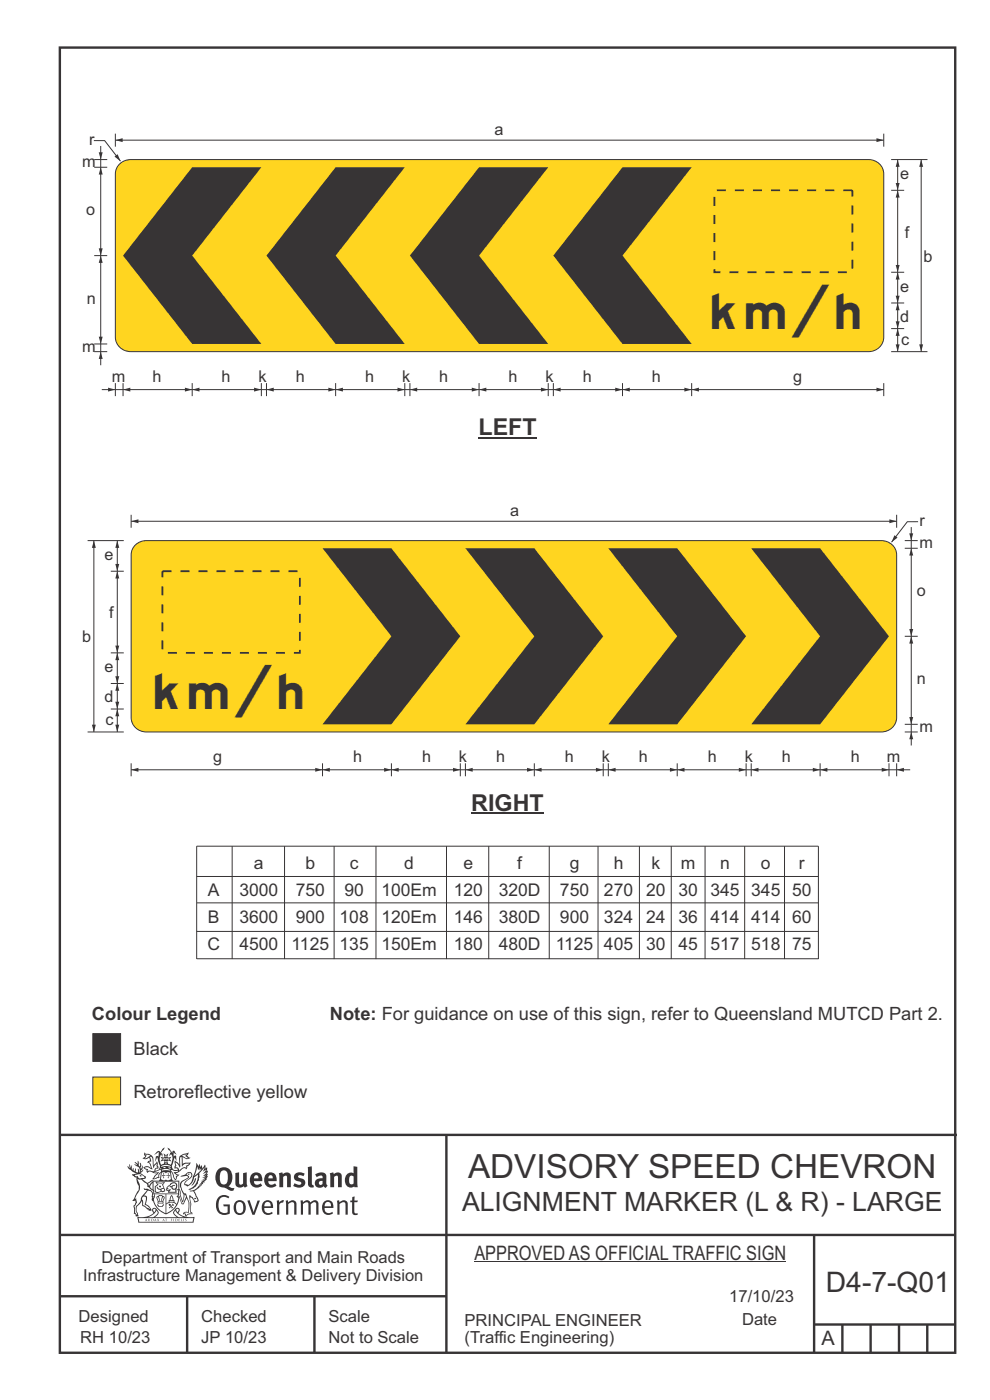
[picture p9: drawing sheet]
<svg xmlns="http://www.w3.org/2000/svg" width="210mm" height="297mm" viewBox="0 0 210 297" stroke-linecap="round" stroke-linejoin="round" font-family="sans-serif">
<defs><g id="words">
<g font-size="10.4" fill="#373435">
<text x="149.5" y="69.7">km/h</text>
<text x="31.4" y="150.4">km/h</text>
</g>
<text font-size="7.1" fill="#373435" x="99.3" y="250">ADVISORY SPEED CHEVRON</text>
<text font-size="6" fill="#373435" x="175.2" y="274.1">D4-7-Q01</text>
<text font-size="5.6" fill="#373435" x="98" y="257">ALIGNMENT MARKER (L &amp; R) - LARGE</text>
<g font-size="4.9" fill="#373435">
<text x="101.5" y="92.3">LEFT</text>
<text x="100" y="172">RIGHT</text>
</g>
<g font-size="4.2" fill="#373435">
<text x="100.6" y="267.2">APPROVED AS OFFICIAL TRAFFIC SIGN</text>
<text x="174.3" y="285.4">A</text>
</g>
<g font-size="3.9" fill="#373435">
<text x="19.5" y="216.4">Colour Legend</text>
<text x="70" y="216.4">Note: For guidance on use of this sign, refer to Queensland MUTCD Part 2.</text>
<text x="28.3" y="223.9">Black</text>
<text x="28.3" y="233">Retroreflective yellow</text>
</g>
<g font-size="3.7" fill="#373435">
<text x="53.9" y="184.3">a</text>
<text x="64.8" y="184.3">b</text>
<text x="74.2" y="184.3">c</text>
<text x="85.7" y="184.3">d</text>
<text x="98.3" y="184.3">e</text>
<text x="109.7" y="184.3">f</text>
<text x="120.8" y="184.3">g</text>
<text x="130.2" y="184.3">h</text>
<text x="138.2" y="184.3">k</text>
<text x="144.4" y="184.3">m</text>
<text x="152.7" y="184.3">n</text>
<text x="161.4" y="184.3">o</text>
<text x="169.5" y="184.3">r</text>
<text x="44.1" y="190.1">A</text>
<text x="50.8" y="190.1">3000</text>
<text x="62.7" y="190.1">750</text>
<text x="73.1" y="190.1">90</text>
<text x="80.9" y="190.1">100Em</text>
<text x="96.3" y="190.1">120</text>
<text x="105.8" y="190.1">320D</text>
<text x="118.8" y="190.1">750</text>
<text x="128.1" y="190.1">270</text>
<text x="137" y="190.1">20</text>
<text x="143.9" y="190.1">30</text>
<text x="150.7" y="190.1">345</text>
<text x="159.4" y="190.1">345</text>
<text x="168" y="190.1">50</text>
<text x="44.1" y="195.9">B</text>
<text x="50.8" y="195.8">3600</text>
<text x="62.7" y="195.8">900</text>
<text x="72" y="195.8">108</text>
<text x="80.9" y="195.8">120Em</text>
<text x="96.3" y="195.8">146</text>
<text x="105.8" y="195.8">380D</text>
<text x="118.8" y="195.8">900</text>
<text x="128.1" y="195.8">324</text>
<text x="137" y="195.8">24</text>
<text x="143.9" y="195.8">36</text>
<text x="150.7" y="195.8">414</text>
<text x="159.4" y="195.8">414</text>
<text x="168" y="195.8">60</text>
<text x="44" y="201.6">C</text>
<text x="50.8" y="201.5">4500</text>
<text x="61.8" y="201.5">1125</text>
<text x="72" y="201.5">135</text>
<text x="80.9" y="201.5">150Em</text>
<text x="96.3" y="201.5">180</text>
<text x="105.8" y="201.5">480D</text>
<text x="117.9" y="201.5">1125</text>
<text x="128.1" y="201.5">405</text>
<text x="137" y="201.5">30</text>
<text x="143.9" y="201.5">45</text>
<text x="150.7" y="201.5">517</text>
<text x="159.4" y="201.5">518</text>
<text x="168" y="201.5">75</text>
</g>
<g font-size="3.5" fill="#373435">
<text x="21.6" y="267.9">Department of Transport and Main Roads</text>
<text x="17.7" y="271.8">Infrastructure Management &amp; Delivery Division</text>
<text x="16.7" y="280.4">Designed</text>
<text x="42.7" y="280.4">Checked</text>
<text x="69.7" y="280.4">Scale</text>
<text x="98.5" y="281.3">PRINCIPAL ENGINEER</text>
<text x="154.7" y="276.1">17/10/23</text>
<text x="157.4" y="281.2">Date</text>
<text x="17" y="284.8">RH 10/23</text>
<text x="42.7" y="284.8">JP 10/23</text>
<text x="69.7" y="285">Not to Scale</text>
<text x="98.5" y="284.8">(Traffic Engineering)</text>
</g>
<g font-size="3.4" fill="#373435">
<text x="104.9" y="28.7">a</text>
<text x="17.4" y="35.4">m</text>
<text x="18.9" y="30.7">r</text>
<text x="191" y="37.9">e</text>
<text x="18.3" y="45.7">o</text>
<text x="191.9" y="50.4">f</text>
<text x="195.9" y="55.5">b</text>
<text x="18.4" y="64.4">n</text>
<text x="191" y="61.9">e</text>
<text x="191" y="68.3">d</text>
<text x="17.4" y="74.6">m</text>
<text x="191.2" y="73.1">c</text>
<text x="23.7" y="81">m</text>
<text x="32.3" y="81">h</text>
<text x="47" y="81">h</text>
<text x="54.9" y="81">k</text>
<text x="62.8" y="81">h</text>
<text x="77.4" y="81">h</text>
<text x="85.3" y="81">k</text>
<text x="93.2" y="81">h</text>
<text x="107.9" y="81">h</text>
<text x="115.7" y="81">k</text>
<text x="123.6" y="81">h</text>
<text x="138.3" y="81">h</text>
<text x="168.2" y="81">g</text>
<text x="108.2" y="109.6">a</text>
<text x="195" y="111.6">r</text>
<text x="22.2" y="118.7">e</text>
<text x="195" y="116.2">m</text>
<text x="23.1" y="131.2">f</text>
<text x="194.5" y="126.4">o</text>
<text x="17.4" y="136.3">b</text>
<text x="22.2" y="142.7">e</text>
<text x="22.2" y="149">d</text>
<text x="194.5" y="145.1">n</text>
<text x="22.4" y="153.8">c</text>
<text x="195" y="155.3">m</text>
<text x="45.2" y="161.6">g</text>
<text x="74.9" y="161.6">h</text>
<text x="89.5" y="161.6">h</text>
<text x="97.4" y="161.6">k</text>
<text x="105.2" y="161.6">h</text>
<text x="119.8" y="161.6">h</text>
<text x="127.7" y="161.6">k</text>
<text x="135.5" y="161.6">h</text>
<text x="150.2" y="161.6">h</text>
<text x="158" y="161.6">k</text>
<text x="165.8" y="161.6">h</text>
<text x="180.5" y="161.6">h</text>
<text x="188.1" y="161.6">m</text>
</g>
</g></defs>
<g fill="none" stroke="#373435" stroke-width=".51">
<path d="M12.7 10.1h189.9v276.9h-189.9zM12.7 240.8h190.3M94.7 240.8v46.2M12.7 262h190M12.7 275h82M39.7 275v12M66.7 275v12M172.7 262v25M172.7 281h30M178.7 281v6M184.7 281v6M190.7 281v6"/>
<path d="M196.7 281v6"/>
</g>
<path d="M19.7 228.5h5.9v5.9h-5.9z" fill-rule="evenodd" fill="#ffd520" stroke="#373435" stroke-width=".21"/>
<path d="M19.7 219.3h5.9v5.9h-5.9z" fill-rule="evenodd" fill="#373435" stroke="#373435" stroke-width=".21"/>
<path d="M101.5 92.9h12.3M100 172.5h15.3" fill="none" stroke="#373435" stroke-width=".22"/>
<g fill="#373435">
<path d="M47 248.4a2.55 2.55 0 0 0 0 2.7l.3 .2a.81 .81 0 0 0 1-1v-.5a1.04 1.04 0 0 0-1.1-1.5zM46.3 248.1a1.82 1.82 0 0 1 2.1-.2 1.82 1.82 0 0 1 .9 1.8 2.29 2.29 0 0 1-.8 2l.7 .3h.5l-.2 .6a2.87 2.87 0 0 1-2-.7 2.12 2.12 0 0 1-1.7-3.1z" fill-rule="evenodd"/>
<path d="M49.9 248.9l.8-.2v2a.46 .46 0 0 0 .3 .6 .46 .46 0 0 0 .6-.3v-2.1l.7-.2v2.4l.2 .5-.5 .3-.3-.3a1.02 1.02 0 0 1-1.2 .3 1.02 1.02 0 0 1-.6-1.1z" fill-rule="evenodd"/>
<path d="M54 249.5l-.1 .5h.9a.49 .49 0 0 0-.2-.6 .49 .49 0 0 0-.6 .1zM53.4 249.1a1.34 1.34 0 0 1 1.6-.2 1.34 1.34 0 0 1 .6 1.5v.2h-1.7a.77 .77 0 0 0 .5 .8 .77 .77 0 0 0 .9-.4l.3 .5a1.59 1.59 0 0 1-2 .2 1.59 1.59 0 0 1-.5-2.1z" fill-rule="evenodd"/>
<path d="M57 249.5l-.1 .5h1a.49 .49 0 0 0-.2-.6 .49 .49 0 0 0-.7 .1zM56.4 249.1a1.34 1.34 0 0 1 1.6-.2 1.34 1.34 0 0 1 .7 1.5v.2h-1.8a.77 .77 0 0 0 .5 .8 .77 .77 0 0 0 .9-.4l.4 .5a1.59 1.59 0 0 1-2.1 .2 1.59 1.59 0 0 1-.5-2.1z" fill-rule="evenodd"/>
<path d="M59.2 248.9l.7-.2 .1 .4a.95 .95 0 0 1 1-.3 .95 .95 0 0 1 .7 .8v2.3h-.8v-2.3a.46 .46 0 0 0-.8 .1v2.2h-.8z" fill-rule="evenodd"/>
<path d="M62.6 249.1a1.75 1.75 0 0 1 2-.1l-.2 .5-.6-.2a.43 .43 0 0 0-.6 .3l.4 .3a1.04 1.04 0 0 1 1.2 1.1 1.04 1.04 0 0 1-1.4 1l-1.2-.4 .3-.6 1 .4 .4-.4a.88 .88 0 0 0-1-.5l-.4-.2-.1-.4z" fill-rule="evenodd"/>
<path d="M65.3 247.6l.8-.2 .1 3.8 .3 .2 .1 .4a.88 .88 0 0 1-1 0 .88 .88 0 0 1-.3-1z" fill-rule="evenodd"/>
<path d="M67.8 250.6a.43 .43 0 0 0-.1 .7 .43 .43 0 0 0 .7-.1v-.7zM66.8 249.1a1.7 1.7 0 0 1 2.4 .1v1.9l.3 .4-.4 .5-.5-.4a1.03 1.03 0 0 1-1.7-.1 1.03 1.03 0 0 1 .8-1.5h.7v-.4a.8 .8 0 0 0-1.2 .1z" fill-rule="evenodd"/>
<path d="M70 248.9l.7-.2 .1 .4a.95 .95 0 0 1 1-.3 .95 .95 0 0 1 .7 .8v2.3h-.8v-2.3a.46 .46 0 0 0-.8 .1v2.2h-.8z" fill-rule="evenodd"/>
<path d="M74.3 249.5a1.48 1.48 0 0 0 0 1.7h.5l.2-.1v-1.5l-.3-.2zM75 247.4l.8 .1 .1 4.4h-.7l-.1-.2a1.26 1.26 0 0 1-1.4 0 1.26 1.26 0 0 1-.5-1.3 1.29 1.29 0 0 1 .4-1.4 1.29 1.29 0 0 1 1.4-.1z" fill-rule="evenodd"/>
<path d="M46.4 253.9a1.72 1.72 0 0 1 2.3 0l-.3 .3a1.24 1.24 0 0 0-1.4-.2 1.24 1.24 0 0 0-.6 1.4 1.49 1.49 0 0 0 1.2 1.9l.7-.1v-1.3h-.8l-.1-.4h1.3v1.9a1.93 1.93 0 0 1-2.2 0 1.93 1.93 0 0 1-.7-2.2l.2-.8z" fill-rule="evenodd"/>
<path d="M50.4 255.1a1.65 1.65 0 0 0 .2 2.2 .99 .99 0 0 0 1-1.4 .78 .78 0 0 0-.4-.8 .78 .78 0 0 0-.8 0zM50 254.9a1.33 1.33 0 0 1 1.6-.1 1.33 1.33 0 0 1 .5 1.4 1.31 1.31 0 0 1-1.3 1.6 1.31 1.31 0 0 1-1.2-1.6v-.6z" fill-rule="evenodd"/>
<path d="M52.5 254.7l.4-.1 .9 2.6 .8-2.5h.5l-1.1 3h-.5z" fill-rule="evenodd"/>
<path d="M56.3 255.2l-.2 .7h1.3a.7 .7 0 0 0-.3-.8 .7 .7 0 0 0-.8 .1zM55.9 255a1.22 1.22 0 0 1 1.5-.2 1.22 1.22 0 0 1 .5 1.5h-1.8a.93 .93 0 0 0 .5 1 .93 .93 0 0 0 1.1-.2l.2 .3a1.43 1.43 0 0 1-1.8 .1 1.43 1.43 0 0 1-.6-1.7z" fill-rule="evenodd"/>
<path d="M58.7 254.7l.4-.1 .1 .5 .4-.4 .6-.1-.2 .5a.66 .66 0 0 0-.8 .7v1.9h-.4z" fill-rule="evenodd"/>
<path d="M60.6 254.7l.4-.1 .1 .5a.94 .94 0 0 1 1-.5 .94 .94 0 0 1 .8 .8v2.3h-.5l-.1-2.5a.81 .81 0 0 0-1.2 .3v2.2h-.4z" fill-rule="evenodd"/>
<path d="M63.7 254.7l.5-.1 .1 .5 .4-.3a.78 .78 0 0 1 1.1 .3 .9 .9 0 0 1 1-.5 .9 .9 0 0 1 .8 .8v2.3h-.5l-.1-2.5a.67 .67 0 0 0-1.1 .3v2.2h-.5v-2.4l-.4-.3-.7 .4v2.3h-.5z" fill-rule="evenodd"/>
<path d="M69 255.2l-.1 .7h1.3a.7 .7 0 0 0-.3-.8 .7 .7 0 0 0-.9 .1zM68.7 255a1.22 1.22 0 0 1 1.5-.2 1.22 1.22 0 0 1 .5 1.5h-1.8a.93 .93 0 0 0 .4 1 .93 .93 0 0 0 1.2-.2l.2 .3a1.44 1.44 0 0 1-1.8 .1 1.44 1.44 0 0 1-.6-1.7z" fill-rule="evenodd"/>
<path d="M71.4 254.7l.5-.1 .1 .5a.94 .94 0 0 1 1-.5 .94 .94 0 0 1 .8 .8v2.3h-.5l-.1-2.5a.81 .81 0 0 0-1.2 .3v2.2h-.4z" fill-rule="evenodd"/>
<path d="M74.7 253.9l.5-.1v.9h.7l-.1 .3h-.6v2.2l.1 .2h.5l.1 .3a.75 .75 0 0 1-1.2-.6v-2.1h-.4v-.3h.4z" fill-rule="evenodd"/>
<path d="M30.8 244.9l1.1 .3-.9 .5h-.4l.6-.5zM31.8 245.4h.2a2.44 2.44 0 0 1 .4 1.9l.1 .5 .7-1-.1 .6 .3 .3a.57 .57 0 0 0-.6 .7l-1-.1-.5 .2 .2-.5-.8-.3 .7-.1 .9 .5 .1-.1-.6-1.3-.2-.2h.5zM30.7 244.4l-.1 .5 .2 .4-.6 .4a1.04 1.04 0 0 0 1.4-.1l.2 .6-.3 .1-.2 .4a.94 .94 0 0 1 .8 1.1l-.2-.1a1.16 1.16 0 0 0-1.5-.1l.3 .4 .4 .2 .1 .5 .2 .1 .1-.2a.94 .94 0 0 1 1.1 .2l.8 .1-1.2 1.2a1.13 1.13 0 0 0 1.2-.2l.4-.1-.1-.4 .5-.8a.83 .83 0 0 0-.6 1.1l-.3-.1-.7 .4 1.1-1.4-.5 .1-.5-.1 1.3-.5-.1-.1-.9 .4v-.3l.2-.2 .3 .1 .1-.3-.2-.4v-.6l-.1-.4-.7 1v-.7a1.42 1.42 0 0 0-1.6-1.8z" fill-rule="evenodd"/>
<path d="M38.5 245.2l.5-.2 .7-.1-.6 .3 .8 .5h-.3zM38.3 245.5l.2-.1 .1 2a1.69 1.69 0 0 1 1.6-.6l-.8 .5 .1 .5a1.1 1.1 0 0 0-1.5 .6l-.1-.5-.2-.2h-.5l.3-.4-.3-.7a1.42 1.42 0 0 1 .8 1.1l.2-.1zM37.1 246.2l.1 1-.2 .3 .1 .4h.5l.1 .2a.96 .96 0 0 1-1.1-.1l-.1 .1a1.06 1.06 0 0 0 1.3 .2v.1a.72 .72 0 0 1-1 .2l.3 .5 .6 .2-.4 .2-.1 .6-.2-.3-.4-1.1-.4-.4 .4 .9a1.54 1.54 0 0 0 .7 1.2l.2-.3a.58 .58 0 0 1 .4-.8l.2-.1h-.3l-.5-.3 .9-.5a.93 .93 0 0 1 1.2-.5v.2l.2-.2 .1-.5a.99 .99 0 0 0 .7-.8l-1.3 .1-.3 .2-.1-1.4 .9 .4 .9-.3h-.4l-.5-.4 .4-.7-.6 .2a1.46 1.46 0 0 0-1.4 2.1v.4l-.2-.4z" fill-rule="evenodd"/>
<path d="M35.6 248.9l.2 .1-.1 .3 .4 .1h-.4v.6l-.1-.6h-.3l.3-.1z" fill-rule="evenodd"/>
<path d="M34.6 248.9l.2 .1v.3l.3 .1h-.3l-.1 .6v-.6h-.4l.4-.1z" fill-rule="evenodd"/>
<path d="M34.3 248.8a.57 .57 0 0 1 .9 .2 .57 .57 0 0 1 .9-.2l.2 1.4h-.2a.57 .57 0 0 1-.9 0 .69 .69 0 0 1-1.1 0zM34.2 248.1l-.3 2.1-.2 .4h3l-.2-.4-.3-2.1h-.2v.2l-.8-.1-.8 .1v-.2z" fill-rule="evenodd"/>
<path d="M34.2 252.4a.3 .3 0 0 0 .6 0 .3 .3 0 0 0-.6 0zM33.3 250.9l.3 .3-.3 .4a.79 .79 0 0 0 0 1.3l.8-.2-.1-.3a.55 .55 0 0 1-.7-.6l.1-.1 .2 .3 .3 .2 .8-.2-.4-.7 .4-.4-.7 .2zM33 250.7l1.1 .2 .9-.2-.4 .6 .4 1.2a.56 .56 0 0 1-.8 .3l-.2 .1a.73 .73 0 0 1-.9 .1 .73 .73 0 0 1-.3-1v-.4l.6-.4z" fill-rule="evenodd"/>
<path d="M35.6 251.8l.7-.4a.58 .58 0 0 1 1-.1 .58 .58 0 0 1-.4 .9l-.3-.3a.43 .43 0 0 1 .6-.4 .57 .57 0 0 0-.8 .2l-.2-.1-.3 .1 .4 .2a.55 .55 0 0 0 .9 .4v.5h-1.3l.3-.4-.1-.1-.6 .1 .2-.3-.2-.1zM35.4 251.8l-.1 .2a.39 .39 0 0 0 .2 .6h.3l-.2 .4h1.9l-.1-.8a.86 .86 0 0 0-.1-1.3 .86 .86 0 0 0-1.3 .4z" fill-rule="evenodd"/>
<path d="M36 254.8h.8v.2h-.8zM36.4 253.8l.2 .8h-.4zM36.4 253.5l-.3 .5-.1 .6h-.2v.4l-.7 .4 .2 .1a1.48 1.48 0 0 1 2.1 .2l.2-.1-.6-.5v-.5h-.2l-.1-.6z" fill-rule="evenodd"/>
<path d="M35.8 255.4l.4 .1 .1 .3 .3-.2-.2-.2a.38 .38 0 0 1 .5 .5l-.2-.2-.3 .2 .3 .2-.3 .3-.1-.4-.4 .4-.1-.2 .4-.3-.1-.1-.2 .1z" fill-rule="evenodd"/>
<path d="M34.5 254h.2v.2l-.2 .6h-.2zM33.6 255.3h.9v.2a.55 .55 0 0 1-.8 .4v-.2l-.2-.1zM33.4 254h.2l.2 .8h-.2zM33.6 255l.8-.1 .1 .2h-.8zM33.8 253.7h.5l-.2 1.1h-.1zM33.3 253.8l-.1 .3 .3 1.1a.48 .48 0 0 0-.1 .6 .48 .48 0 0 0 .5 .2h.5a.49 .49 0 0 0 .2-.8l.3-1.1-.1-.3a1.42 1.42 0 0 0-1.5 0z" fill-rule="evenodd"/>
<path d="M33.7 251.5l.4 .1 .1 .3h-.3z" fill-rule="evenodd"/>
<path d="M41.3 250.1l.3-.2-.2 .8-.6 .8h-.2l.5-.7z" fill-rule="evenodd"/>
<path d="M39.7 249l.3-.2 .5 .2a.88 .88 0 0 1-.6 1.1 1.22 1.22 0 0 0-.8 1.3l.5 .2a.72 .72 0 0 0 .9-.4l.5-.8 .2-.6 .8-.6v.2a2.85 2.85 0 0 1-2 2.9l.1 .1a2.13 2.13 0 0 0 1.9-1.5v-.3a2.01 2.01 0 0 0 .3-1.7l1.1-1.3-.4 1 .7-.5-.7 1 .8-.4-.8 .8 .7-.2-.9 .6 .8-.1-.8 .4h.7l-.8 .3 .3 .2h-.4l.2 .3h-.4l.2 .3h-.4l.1 .2h-.1a2.16 2.16 0 0 1-2 1.1l.1 .2 .4-.1a.76 .76 0 0 1 .7 .8l.5 1.2-.6 .2a1.45 1.45 0 0 0-1.1-1.3l.2 1.8-.1 1.8 .4 .3a1.06 1.06 0 0 0-1.2 .4v-.3l-.5-.2a.87 .87 0 0 1 1.1-.1v-.7a4.4 4.4 0 0 0-.6-3.1l-.1-.3h-.2a2.16 2.16 0 0 1-.7-2.2l.3-.4 1.2-.7a.55 .55 0 0 0-.4-.8zM37.8 252.4a.76 .76 0 0 1 .3 1.1l.6 1.6 .4-1.7 .2 .1a.61 .61 0 0 1-.1 .9l-.3 .8-.2 .1-.7-1.6-.3 .1a1.18 1.18 0 0 0 .1-1.4zM41.8 247.5l.2 .7 .3-.5v.6l.4-.5a1.9 1.9 0 0 1-1.2 1.4l-.3 .3zM38.2 249.6l1.4-.2 .2 .2v.3l-.5 .2a1.26 1.26 0 0 0-.9 1.9l.2 .7a1.84 1.84 0 0 1 .1 2.1l-.4-1.4a.96 .96 0 0 0-.4-1.2l-.4 .2a.78 .78 0 0 1 0 1.3l.1 .3h.4l.4 1.1a.38 .38 0 0 0 .2 .4 .38 .38 0 0 0 .4-.1l.6-1.2a2.94 2.94 0 0 1 .4 2.5l-.1 .4h-.8l-.3 .4v.2l.4-.1 .1 .4 .2 .1a1.02 1.02 0 0 1 1.3-.5v-.4l-.3-.1 .1-1.8-.3-1.3h.1a1.14 1.14 0 0 1 .8 1 .63 .63 0 0 0 .8-.2 .63 .63 0 0 0-.2-.9l-.6-1.2 .9-.6 .2-.4h.3l-.1-.2h.4l-.1-.3h.3l-.1-.3 .5-.1-.2-.2 .6-.4v-.2h-.2l.4-.5h-.3l.3-.5-.4 .1 .4-.5v-.3l-.3 .2 .2-.7-.1-.2-.4 .3v-.8l-.6 .8-.2-.8-.2 .5-.3-.7-.1 .6-.5-.8-.1 1.4-.6 1.8a1.81 1.81 0 0 1-1 1.5l-.6-.2a1.75 1.75 0 0 1 1.1-1.2 .75 .75 0 0 0 .1-1.3 .75 .75 0 0 0-1.2 .4z" fill-rule="evenodd"/>
<path d="M41.2 254.1h.3l.2 .2-.4 .1z" fill-rule="evenodd"/>
<path d="M29.4 258.4h11.6l-.1 .8h-11.4zM31.3 258.2l.5-.1a2.48 2.48 0 0 0 1.4-1.3l.3 .5-.5 .6-.5 .3zM32.5 256.6l.3-.2 .2 .1-.3 .7zM37.2 256.8a2.65 2.65 0 0 0 1.8 1.4h-1.1l-.5-.3-.5-.6zM37.4 256.5l.2-.1 .3 .2-.3 .6zM29.2 258.2l.1 1.2h11.8l.2-1.1-.2-.1a4.1 4.1 0 0 1-3.3-.9l.3-.4-.1-.6a1.06 1.06 0 0 0-1.3 1l.2 .4 .6 .5h-4.7l.3-.1a.84 .84 0 0 0 .6-.8 .84 .84 0 0 0-.5-.8l-.3-.2h-.5l-.1 .6 .3 .4a4.2 4.2 0 0 1-3.4 .9z" fill-rule="evenodd"/>
<path d="M31 258.7l.1 .2h-.2zM31 258.5l-.3 .6 .4-.2 .2 .2z" fill-rule="evenodd"/>
<path d="M31.3 258.6h.3v.4a.25 .25 0 0 0 .2-.1 .25 .25 0 0 0-.1-.3h.1a.29 .29 0 0 1 0 .4 .29 .29 0 0 1-.4 0 .29 .29 0 0 1 0-.4z" fill-rule="evenodd"/>
<path d="M32.2 258.6a.22 .22 0 0 1 .3 .2 .22 .22 0 0 1-.3 .2zM32 258.6l.1 .4a.33 .33 0 0 0 .4 0 .33 .33 0 0 0 0-.4 .33 .33 0 0 0-.5 0z" fill-rule="evenodd"/>
<path d="M32.9 258.7l.1 .2h-.2zM32.9 258.5l-.2 .6 .3-.2 .2 .2z" fill-rule="evenodd"/>
<path d="M33.3 258.6h.2l.1 .1 .2-.1-.2 .2 .2 .3-.3-.3-.1 .3h-.1l.2-.3z" fill-rule="evenodd"/>
<path d="M34.7 258.7l.1 .2h-.2zM34.7 258.5l-.3 .6 .4-.2 .2 .2z" fill-rule="evenodd"/>
<path d="M35 258.5h.5l-.2 .1v.5h-.2l.1-.5z" fill-rule="evenodd"/>
<path d="M36.2 258.6l.3-.1-.1 .1v.2h.1h-.1v.3h-.2z" fill-rule="evenodd"/>
<path d="M36.7 258.6h.2v.5h-.2z" fill-rule="evenodd"/>
<path d="M37.3 258.6a.22 .22 0 0 1 .3 .2 .22 .22 0 0 1-.3 .2zM37.1 258.6v.4a.33 .33 0 0 0 .5 0 .33 .33 0 0 0 0-.4 .33 .33 0 0 0-.5 0z" fill-rule="evenodd"/>
<path d="M37.8 258.6l.4-.1-.2 .1v.2h.1h-.1v.2l.2 .1h-.4z" fill-rule="evenodd"/>
<path d="M38.4 258.6h.2l-.1 .4 .2 .1h-.3z" fill-rule="evenodd"/>
<path d="M38.9 258.6h.2v.5h-.2z" fill-rule="evenodd"/>
<path d="M39.3 258.6h.2h-.1l.2 .3-.2 .2-.1-.1v-.1l.2 .1z" fill-rule="evenodd"/>
<path d="M34.2 247.4a1.51 1.51 0 0 1 2 .2 2.67 2.67 0 0 0-2.1 0zM35.7 247.6l.4 .1 .1 .3-.4-.1zM34.6 247.6h.5l.1 .2h-.4zM34 247.8l.3 .2h-.3zM34.9 246.9l.3-.2 .3 .2zM34.9 245.6l.2 .1v.3h-.2zM35 245.1l.2 .1 .2-.1-.1 .3h-.2zM35.1 246.3h.2l.1 .4-.2-.2-.2 .2zM35.3 245.7l.2-.1v.4h-.2zM34.4 245.7h.3l.1 .3-.4 .1 .2-.2zM35.7 245.7h.3l-.2 .2 .2 .2-.4-.1zM32.7 244.9l1-.5-.1 1-.2-.2-.3 .2-.3 1.1 .5-1 .3 .9a1.84 1.84 0 0 1 .2 1.7l.4 .1a2.48 2.48 0 0 1 2.2 0l.2-.2-.2-.7 .7-1.8 .4 .7-.2-1-.2-.1-.2 .3v-.9l.6 .4-.6-.8-.3 .1-.1 .4-.5-.9-.5-.3 .2 .5 .6 .5-.5 .8 .4-.4a2.06 2.06 0 0 1 0 2.3l-.5-.2-.2-.6 .1-.1 .8 .2-.4-.5 .4-.5-.7 .2-.2-.2 .2-.7-.5 .4-.5-.4 .2 .7-.2 .2-.7-.2 .4 .5-.4 .5 .8-.2 .1 .1-.2 .6-.5 .2a2.02 2.02 0 0 1 0-2.2l.3 .5-.1-.7-.3-.1 .8-1.2-.4 .3-.5 .8-.2-.3a.8 .8 0 0 0-.8 .5z" fill-rule="evenodd"/>
<path d="M29.2 250.1l.3 .1a.61 .61 0 0 1 .8 .4l.3 .2a.8 .8 0 0 1 .6 1l.4 .1 .5 .5a1 1 0 0 1 .5 1.1l-.1 .7v-.5h-.1a.96 .96 0 0 0-.8-1.3l-.2-.2h-.7l-.1-.1-.1 .1 .1 .3h.5l-1.1 1.3-.2 1-.4 .6a1.33 1.33 0 0 0-.5 1.8l.2 .5a1.26 1.26 0 0 1-.5-1.5l-.1-.3a1.56 1.56 0 0 0 .4-1.7l-.3 .2 .2-.5a3.2 3.2 0 0 0 .7-3zM30.4 253.9h.4a2.06 2.06 0 0 1-.1 1.6l.7 .5 .4 .4-.6-.1-.8-.6-.1-.9a.51 .51 0 0 1 .1-.9zM28.6 249.3a1.52 1.52 0 0 1 2.1 .5l-1.1 .2-.2-.1-.1-.4h-.5zM27.5 247v.8l-.3-.4h-.1a3.1 3.1 0 0 0 1.9 1.6l-1 .1 .5 .6 .5 .1 .1 1.1a1.84 1.84 0 0 1-.3 2.5l-.4 .9-.3 .4 .2 .1 .4-.1 .1 .4-.2 .5-.3 .2 .1 1.7h.2l.3 .5 .1 .1 .4-.1-.1-.5a1.3 1.3 0 0 1-.1-1.7l.9-1 .1 1.1 .6 .2 .5 .5 .1-.1 .2 .3h.5a1.85 1.85 0 0 0-1.2-1.4l.1-.3a1.39 1.39 0 0 0 0-1.4l-.5-.1 .5-.5a.66 .66 0 0 1 .9-.4 .66 .66 0 0 1 .3 .9l-.1 .4 .2-.1v.2l-.1 .3 .2 .5 .1-.3a2.24 2.24 0 0 0 .1-2.2 .73 .73 0 0 1-.7-.7 .73 .73 0 0 1 .6-.7v-.2a.94 .94 0 0 0-.9 .8 .48 .48 0 0 1-.1-.6 .48 .48 0 0 1 .5-.2l.5-.3a.51 .51 0 0 0-.8 .2l-.5 .2-1-.8h.6l.2-.5-1.2-.7 .5-.5v-.3l-.5 .4 .1-.2a.69 .69 0 0 0 .2-1v.4l-.2 .3v-1.1l-.3-.2 .1 .6-.1 .2-.4-1.3v.7l-.6-.4 .5 .7-.6-.2 .3 .3a1 1 0 0 1 .7 1.4l-.2-.8v.9l-.5-.2v-.8l-.2 .7-.2-.1-.1-.6-.2 .4-.2-.2 .1-.7-.2 .5z" fill-rule="evenodd"/>
<path d="M29.6 249.4l.2-.1 .3 .2z" fill-rule="evenodd"/>
<path d="M32.4 250.5h5.6v2l-.2-.1v-1.7h-5.2v2.5h5.2v-.8l.1 .2-.1 1.1v-.3h-2.5v4a4.1 4.1 0 0 0 2.6-3.6l.1-.1a4 4 0 0 1-2.8 3.9 4.2 4.2 0 0 1-2.8-4.7l.1 1.2 .1-.1a3.8 3.8 0 0 0 2.5 3.4v-4h-2.5l-.2-.9z" fill-rule="evenodd"/>
<circle cx="40" cy="249.1" r=".17"/>
</g>
<path d="M27.8 110.6h162.4M100.6 267.7h66.2" fill="none" stroke="#373435" stroke-width=".21"/>
<g fill="#373435">
<path d="M188.7 110.2l1.5 .4-1.5 .4z"/>
<path d="M27.8 110.6l1.6-.4v.8z"/>
</g>
<path d="M28.8 115.6a3.4 3.4 0 0 1 2.3-.9h155.8a3.1 3.1 0 0 1 3.3 3v34.5a3.2 3.2 0 0 1-3.3 3.1h-155.8a3.1 3.1 0 0 1-3.3-3.1v-34.5a2.93 2.93 0 0 1 1-2.1z" fill-rule="evenodd" fill="#ffd520" stroke="#373435" stroke-width=".21"/>
<g fill="#373435">
<path d="M68.4 116.3h14.6l14.6 18.7-14.6 18.7h-14.6l14.6-18.7z" fill-rule="evenodd"/>
<path d="M98.7 116.3h14.6l14.7 18.7-14.7 18.7h-14.6l14.6-18.7z" fill-rule="evenodd"/>
<path d="M129 116.3h14.7l14.6 18.7-14.6 18.7h-14.7l14.7-18.7z" fill-rule="evenodd"/>
</g>
<path d="M27.8 109.2v2.8M193.3 135v20.3" fill="none" stroke="#373435" stroke-width=".21"/>
<path d="M34.5 121.2h29.1v17.3h-29.1z" fill="none" stroke="#373435" stroke-width=".38" stroke-dasharray="1.9 1.9" stroke-linecap="butt"/>
<g fill="#373435">
<path d="M192.9 152.1h.8l-.4 1.6z"/>
<path d="M193.3 135l.4 1.5h-.8z"/>
</g>
<path d="M191.9 135h2.8M191.9 155.3h2.8M191.9 153.7h2.8" fill="none" stroke="#373435" stroke-width=".21"/>
<path d="M159.3 116.3h14.7l14.6 18.7-14.6 18.7h-14.7l14.7-18.7z" fill-rule="evenodd" fill="#373435"/>
<path d="M193.3 155.3v2.9" fill="none" stroke="#373435" stroke-width=".21"/>
<path d="M193.3 155.3l.4 1.5h-.8z" fill="#373435"/>
<path d="M193.3 116.3v18.7" fill="none" stroke="#373435" stroke-width=".21"/>
<g fill="#373435">
<path d="M192.9 133.4h.8l-.4 1.6z"/>
<path d="M193.3 116.3l.4 1.6h-.8z"/>
</g>
<path d="M191.9 116.3h2.8M191.9 114.7h2.8M193.3 111.8v4.5" fill="none" stroke="#373435" stroke-width=".21"/>
<path d="M192.9 113.1h.8l-.4 1.6z" fill="#373435"/>
<path d="M188.6 161.9v2.8M188.6 163.3h4.5M190.2 161.9v2.8" fill="none" stroke="#373435" stroke-width=".21"/>
<path d="M190.2 163.3l1.5-.4v.8z" fill="#373435"/>
<path d="M174 163.3h14.6" fill="none" stroke="#373435" stroke-width=".21"/>
<g fill="#373435">
<path d="M187 162.9l1.6 .4-1.6 .4z"/>
<path d="M174 163.3l1.5-.4v.8z"/>
</g>
<path d="M159.3 163.3h14.7M174 161.9v2.8" fill="none" stroke="#373435" stroke-width=".21"/>
<g fill="#373435">
<path d="M172.4 162.9l1.6 .4-1.6 .4z"/>
<path d="M159.3 163.3l1.6-.4v.8z"/>
</g>
<path d="M143.7 163.3h15.6M158.3 161.9v2.8M159.3 161.9v2.8" fill="none" stroke="#373435" stroke-width=".21"/>
<g fill="#373435">
<path d="M156.7 162.9l1.6 .4-1.6 .4z"/>
<path d="M143.7 163.3l1.5-.4v.8z"/>
</g>
<path d="M129 163.3h14.7M143.7 161.9v2.8" fill="none" stroke="#373435" stroke-width=".21"/>
<g fill="#373435">
<path d="M142.1 162.9l1.6 .4-1.6 .4z"/>
<path d="M129 163.3l1.6-.4v.8z"/>
</g>
<path d="M113.3 163.3h15.7M128 161.9v2.8M129 161.9v2.8" fill="none" stroke="#373435" stroke-width=".21"/>
<g fill="#373435">
<path d="M126.4 162.9l1.6 .4-1.6 .4z"/>
<path d="M113.3 163.3l1.6-.4v.8z"/>
</g>
<path d="M98.7 163.3h14.6M113.3 161.9v2.8" fill="none" stroke="#373435" stroke-width=".21"/>
<g fill="#373435">
<path d="M111.8 162.9l1.5 .4-1.5 .4z"/>
<path d="M98.7 163.3l1.6-.4v.8z"/>
</g>
<path d="M83 163.3h15.7M97.6 161.9v2.8M98.7 161.9v2.8" fill="none" stroke="#373435" stroke-width=".21"/>
<g fill="#373435">
<path d="M96.1 162.9l1.5 .4-1.5 .4z"/>
<path d="M83 163.3l1.6-.4v.8z"/>
</g>
<path d="M68.4 163.3h14.6M83 161.9v2.8" fill="none" stroke="#373435" stroke-width=".21"/>
<g fill="#373435">
<path d="M81.5 162.9l1.5 .4-1.5 .4z"/>
<path d="M68.4 163.3l1.6-.4v.8z"/>
</g>
<path d="M27.8 163.3h40.6M68.4 161.9v2.8" fill="none" stroke="#373435" stroke-width=".21"/>
<g fill="#373435">
<path d="M66.9 162.9l1.5 .4-1.5 .4z"/>
<path d="M27.8 163.3l1.6-.4v.8z"/>
</g>
<path d="M24.9 150.4v4.9M27.8 161.9v2.8" fill="none" stroke="#373435" stroke-width=".21"/>
<g fill="#373435">
<path d="M24.5 153.7h.8l-.4 1.6z"/>
<path d="M24.9 150.4l.4 1.6h-.8z"/>
</g>
<path d="M190.2 109.2v2.8M18.6 155.3h7.7M23.5 150.4h2.8M24.9 145v5.4" fill="none" stroke="#373435" stroke-width=".21"/>
<g fill="#373435">
<path d="M24.5 148.9h.8l-.4 1.5z"/>
<path d="M24.9 145l.4 1.5h-.8z"/>
</g>
<path d="M24.9 138.5v6.5M23.5 145h2.8" fill="none" stroke="#373435" stroke-width=".21"/>
<g fill="#373435">
<path d="M24.5 143.5h.8l-.4 1.5z"/>
<path d="M24.9 138.5l.4 1.5h-.8z"/>
</g>
<path d="M23.5 138.5h2.8M24.9 121.2v17.3" fill="none" stroke="#373435" stroke-width=".21"/>
<g fill="#373435">
<path d="M24.5 137h.8l-.4 1.5z"/>
<path d="M24.9 121.2l.4 1.5h-.8z"/>
</g>
<path d="M24.9 114.7v6.5" fill="none" stroke="#373435" stroke-width=".21"/>
<g fill="#373435">
<path d="M24.5 119.6h.8l-.4 1.6z"/>
<path d="M24.9 114.7l.4 1.5h-.8z"/>
</g>
<path d="M18.6 114.7h7.7M19.9 114.7v40.6M23.5 121.2h2.8" fill="none" stroke="#373435" stroke-width=".21"/>
<g fill="#373435">
<path d="M19.5 153.7h.8l-.4 1.6z"/>
<path d="M19.9 114.7l.4 1.5h-.8z"/>
</g>
<path d="M194.7 110.7h-2.2l-3.4 4.3" fill="none" stroke="#373435" stroke-width=".21"/>
<path d="M189.7 113.5l.7 .6-1.3 .9z" fill="#373435"/>
<g fill="none" stroke="#373435" stroke-width=".21">
<path d="M24.5 29.7h163M49.2 179.5v24M60.4 179.5v24M70.9 179.5v24M79.8 179.5v24M94.7 179.5v24M103.7 179.5v24M116.5 179.5v24M126.9 179.5v24M135.6 179.5v24M142.4 179.5v24M149.6 179.5v24"/>
<path d="M158 179.5v24M166.4 179.5v24M173.6 179.5h-131.9v23.9M173.6 179.5v24M41.7 197.6h131.9M41.7 185.9h131.9M41.8 191.5h131.8M41.7 203.4h131.9"/>
</g>
<g fill="#373435">
<path d="M24.5 29.7l1.5-.4v.8z"/>
<path d="M185.9 29.3l1.6 .4-1.6 .4z"/>
</g>
<path d="M25.4 34.7a3.4 3.4 0 0 1 2.4-.8h156.4a3.1 3.1 0 0 1 3.3 3v34.6a3.2 3.2 0 0 1-3.3 3.1h-156.4a3.2 3.2 0 0 1-3.3-3.1v-34.6a2.93 2.93 0 0 1 .9-2.2z" fill-rule="evenodd" fill="#ffd520" stroke="#373435" stroke-width=".21"/>
<g fill="#373435">
<path d="M132 35.5h14.7l-14.7 18.7 14.7 18.8h-14.7l-14.6-18.8z" fill-rule="evenodd"/>
<path d="M101.6 35.5h14.7l-14.7 18.7 14.7 18.8h-14.7l-14.6-18.8z" fill-rule="evenodd"/>
<path d="M71.2 35.5h14.7l-14.7 18.7 14.7 18.8h-14.7l-14.7-18.8z" fill-rule="evenodd"/>
</g>
<path d="M187.5 28.4v2.7M21.4 54.2v20.4" fill="none" stroke="#373435" stroke-width=".21"/>
<path d="M151.5 40.4h29.3v17.4h-29.3z" fill="none" stroke="#373435" stroke-width=".38" stroke-dasharray="1.9 1.9" stroke-linecap="butt"/>
<g fill="#373435">
<path d="M20.9 71.4h.9l-.4 1.6z"/>
<path d="M21.4 54.2l.4 1.6h-.9z"/>
</g>
<path d="M20 54.2h2.7M20 74.6h2.7M20 73h2.7" fill="none" stroke="#373435" stroke-width=".21"/>
<path d="M40.8 35.5h14.6l-14.6 18.7 14.6 18.8h-14.6l-14.7-18.8z" fill-rule="evenodd" fill="#373435"/>
<path d="M21.4 74.6v2.9" fill="none" stroke="#373435" stroke-width=".21"/>
<path d="M21.4 74.6l.4 1.5h-.9z" fill="#373435"/>
<path d="M21.4 35.5v18.7" fill="none" stroke="#373435" stroke-width=".21"/>
<g fill="#373435">
<path d="M20.9 52.7h.9l-.4 1.5z"/>
<path d="M21.4 35.5l.4 1.5h-.9z"/>
</g>
<path d="M20 35.5h2.7M20 33.9h2.7M21.4 31v4.5" fill="none" stroke="#373435" stroke-width=".21"/>
<path d="M20.9 32.3h.9l-.4 1.6z" fill="#373435"/>
<path d="M21.6 82.7h4.5M24.5 81.3v2.7M26.1 81.3v2.7" fill="none" stroke="#373435" stroke-width=".21"/>
<path d="M22.9 82.2l1.6 .5-1.6 .4z" fill="#373435"/>
<path d="M26.1 82.7h14.7" fill="none" stroke="#373435" stroke-width=".21"/>
<g fill="#373435">
<path d="M26.1 82.7l1.5-.5v.9z"/>
<path d="M39.2 82.2l1.6 .5-1.6 .4z"/>
</g>
<path d="M40.8 81.3v2.7M40.8 82.7h14.6" fill="none" stroke="#373435" stroke-width=".21"/>
<g fill="#373435">
<path d="M40.8 82.7l1.5-.5v.9z"/>
<path d="M53.9 82.2l1.5 .5-1.5 .4z"/>
</g>
<path d="M55.4 81.3v2.7M55.4 82.7h15.8M56.5 81.3v2.7" fill="none" stroke="#373435" stroke-width=".21"/>
<g fill="#373435">
<path d="M56.5 82.7l1.6-.5v.9z"/>
<path d="M69.7 82.2l1.5 .5-1.5 .4z"/>
</g>
<path d="M71.2 82.7h14.7M71.2 81.3v2.7" fill="none" stroke="#373435" stroke-width=".21"/>
<g fill="#373435">
<path d="M71.2 82.7l1.5-.5v.9z"/>
<path d="M84.3 82.2l1.6 .5-1.6 .4z"/>
</g>
<path d="M85.9 81.3v2.7M85.9 82.7h15.7M87 81.3v2.7" fill="none" stroke="#373435" stroke-width=".21"/>
<g fill="#373435">
<path d="M87 82.7l1.5-.5v.9z"/>
<path d="M100.1 82.2l1.5 .5-1.5 .4z"/>
</g>
<path d="M101.6 81.3v2.7M101.6 82.7h14.7" fill="none" stroke="#373435" stroke-width=".21"/>
<g fill="#373435">
<path d="M101.6 82.7l1.6-.5v.9z"/>
<path d="M114.7 82.2l1.6 .5-1.6 .4z"/>
</g>
<path d="M116.3 81.3v2.7M116.3 82.7h15.7M117.4 81.3v2.7" fill="none" stroke="#373435" stroke-width=".21"/>
<g fill="#373435">
<path d="M117.4 82.7l1.5-.5v.9z"/>
<path d="M130.5 82.2l1.5 .5-1.5 .4z"/>
</g>
<path d="M132 81.3v2.7M132 82.7h14.7" fill="none" stroke="#373435" stroke-width=".21"/>
<g fill="#373435">
<path d="M132 82.7l1.6-.5v.9z"/>
<path d="M145.2 82.2l1.5 .5-1.5 .4z"/>
</g>
<path d="M146.7 82.7h40.8M146.7 81.3v2.7" fill="none" stroke="#373435" stroke-width=".21"/>
<g fill="#373435">
<path d="M146.7 82.7l1.6-.5v.9z"/>
<path d="M185.9 82.2l1.6 .5-1.6 .4z"/>
</g>
<path d="M190.4 69.7v4.9M187.5 81.3v2.7" fill="none" stroke="#373435" stroke-width=".21"/>
<g fill="#373435">
<path d="M190 73.1h.8l-.4 1.5z"/>
<path d="M190.4 69.7l.4 1.6h-.8z"/>
</g>
<path d="M24.5 28.4v2.7M189 69.7h2.8M189 74.6h7.7M190.4 64.3v5.4" fill="none" stroke="#373435" stroke-width=".21"/>
<g fill="#373435">
<path d="M190 68.2h.8l-.4 1.5z"/>
<path d="M190.4 64.3l.4 1.5h-.8z"/>
</g>
<path d="M190.4 57.8v6.5M189 64.3h2.8" fill="none" stroke="#373435" stroke-width=".21"/>
<g fill="#373435">
<path d="M190 62.7h.8l-.4 1.6z"/>
<path d="M190.4 57.8l.4 1.5h-.8z"/>
</g>
<path d="M189 57.8h2.8M190.4 40.4v17.4" fill="none" stroke="#373435" stroke-width=".21"/>
<g fill="#373435">
<path d="M190 56.2h.8l-.4 1.6z"/>
<path d="M190.4 40.4l.4 1.5h-.8z"/>
</g>
<path d="M190.4 33.9v6.5" fill="none" stroke="#373435" stroke-width=".21"/>
<g fill="#373435">
<path d="M190 38.8h.8l-.4 1.6z"/>
<path d="M190.4 33.9l.4 1.5h-.8z"/>
</g>
<path d="M189 33.9h7.7M195.4 33.9v40.7M189 40.4h2.8" fill="none" stroke="#373435" stroke-width=".21"/>
<g fill="#373435">
<path d="M195 73.1h.8l-.4 1.5z"/>
<path d="M195.4 33.9l.4 1.5h-.8z"/>
</g>
<path d="M19.9 29.8h2.3l3.4 4.4" fill="none" stroke="#373435" stroke-width=".21"/>
<path d="M24.3 33.2l.6-.5 .7 1.5z" fill="#373435"/>
<use href="#words"/>
</svg>
